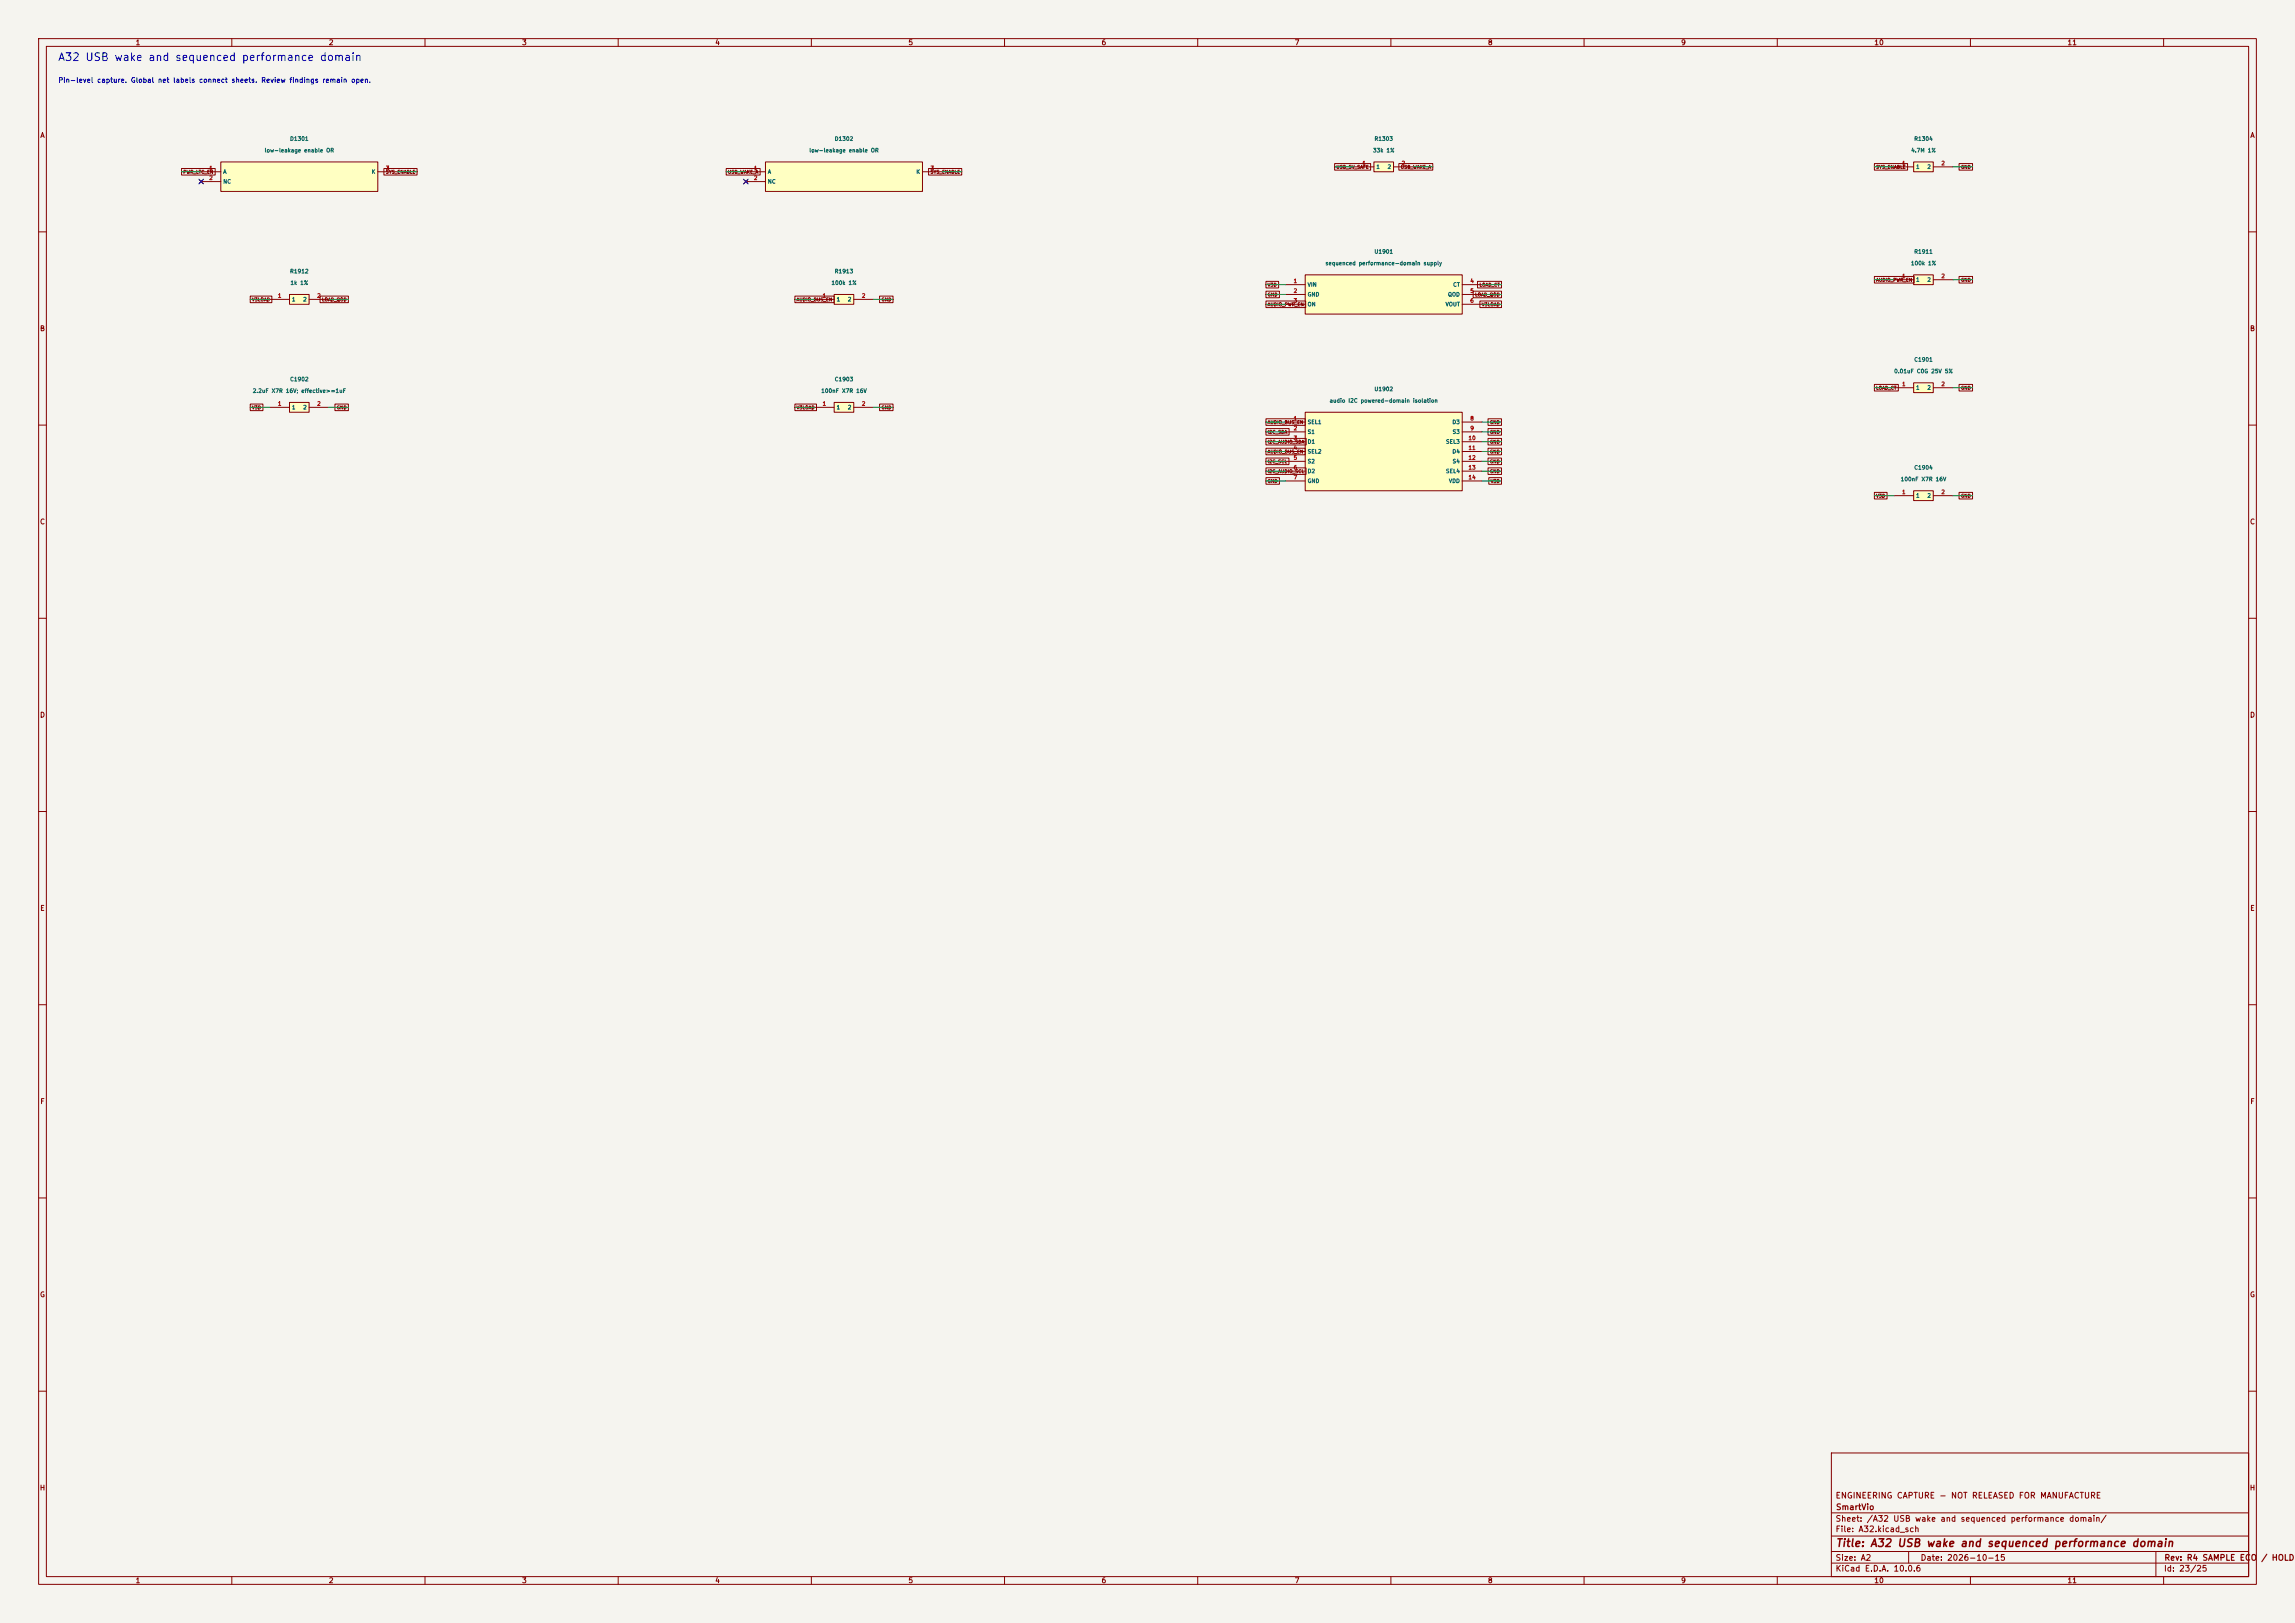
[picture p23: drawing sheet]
<svg xmlns="http://www.w3.org/2000/svg" width="594mm" height="420mm" viewBox="0 0 594 420" stroke-linecap="round" stroke-linejoin="round" font-family="sans-serif">
<defs><g id="words">
<text font-size="2" fill="#0000c2" x="14.9" y="16.3">A32 USB wake and sequenced performance domain</text>
<text font-size="2" fill="#840000" x="475" y="400.8">Title: A32 USB wake and sequenced performance domain</text>
<g font-size="1.5" fill="#840000">
<text x="475" y="388.1">ENGINEERING CAPTURE - NOT RELEASED FOR MANUFACTURE</text>
<text x="475" y="394.1">Sheet: /A32 USB wake and sequenced performance domain/</text>
<text x="475.1" y="391.1">SmartVio</text>
<text x="475" y="396.8">File: A32.kicad_sch</text>
<text x="475" y="407">KiCad E.D.A. 10.0.6</text>
<text x="475" y="404.2">Size: A2</text>
<text x="497" y="404.2">Date: 2026-10-15</text>
<text x="560" y="407">Id: 23/25</text>
<text x="560.1" y="404.2">Rev: R4 SAMPLE ECO</text>
<text x="585.1" y="404.2">/ HOLD</text>
</g>
<g font-size="1.3" fill="#840000">
<text x="35" y="12">1</text>
<text x="85" y="12">2</text>
<text x="135" y="12">3</text>
<text x="185" y="12">4</text>
<text x="235" y="12">5</text>
<text x="285" y="12">6</text>
<text x="335" y="12">7</text>
<text x="385" y="12">8</text>
<text x="435" y="12">9</text>
<text x="485" y="12">10</text>
<text x="535" y="12">11</text>
<text x="10.3" y="36">A</text>
<text x="582.3" y="36">A</text>
<text x="10.2" y="86">B</text>
<text x="582.2" y="86">B</text>
<text x="10.2" y="136">C</text>
<text x="582.2" y="136">C</text>
<text x="10.2" y="186">D</text>
<text x="582.2" y="186">D</text>
<text x="10.3" y="236">E</text>
<text x="582.3" y="236">E</text>
<text x="10.3" y="286">F</text>
<text x="582.3" y="286">F</text>
<text x="10.2" y="336">G</text>
<text x="582.2" y="336">G</text>
<text x="10.2" y="386">H</text>
<text x="582.2" y="386">H</text>
<text x="35" y="410">1</text>
<text x="85" y="410">2</text>
<text x="135" y="410">3</text>
<text x="185" y="410">4</text>
<text x="235" y="410">5</text>
<text x="285" y="410">6</text>
<text x="335" y="410">7</text>
<text x="385" y="410">8</text>
<text x="435" y="410">9</text>
<text x="485" y="410">10</text>
<text x="535" y="410">11</text>
</g>
<text font-size="1.3" fill="#0000c2" x="15" y="21.7">Pin-level capture. Global net labels connect sheets. Review findings remain open.</text>
<g font-size="1" fill="#006464">
<text x="68.4" y="39.7">low-leakage enable OR</text>
<text x="75" y="36.7">D1301</text>
<text x="209.3" y="39.7">low-leakage enable OR</text>
<text x="215.9" y="36.7">D1302</text>
<text x="355.3" y="39.7">33k 1%</text>
<text x="355.6" y="36.7">R1303</text>
<text x="494.5" y="39.7">4.7M 1%</text>
<text x="495.3" y="36.7">R1304</text>
<text x="57.7" y="45.2">A</text>
<text x="57.7" y="47.7">NC</text>
<text x="96.1" y="45.2">K</text>
<text x="198.6" y="45.2">A</text>
<text x="198.6" y="47.7">NC</text>
<text x="237.1" y="45.2">K</text>
<text x="356.1" y="43.9">1</text>
<text x="359" y="43.9">2</text>
<text x="495.8" y="43.9">1</text>
<text x="498.7" y="43.9">2</text>
<text x="355.6" y="65.9">U1901</text>
<text x="495.3" y="65.9">R1911</text>
<text x="75" y="71">R1912</text>
<text x="215.9" y="71">R1913</text>
<text x="342.9" y="68.9">sequenced performance-domain supply</text>
<text x="494.5" y="68.9">100k 1%</text>
<text x="75.1" y="74">1k 1%</text>
<text x="215.1" y="74">100k 1%</text>
<text x="338.3" y="74.4">VIN</text>
<text x="338.3" y="77">GND</text>
<text x="374.7" y="77">QOD</text>
<text x="376" y="74.4">CT</text>
<text x="495.8" y="73.1">1</text>
<text x="498.7" y="73.1">2</text>
<text x="75.4" y="78.2">1</text>
<text x="78.3" y="78.2">2</text>
<text x="216.4" y="78.2">1</text>
<text x="219.3" y="78.2">2</text>
<text x="338.3" y="79.5">ON</text>
<text x="374" y="79.5">VOUT</text>
<text x="495.3" y="93.8">C1901</text>
<text x="65.3" y="101.9">2.2uF X7R 16V; effective&gt;=1uF</text>
<text x="75" y="98.9">C1902</text>
<text x="212.4" y="101.9">100nF X7R 16V</text>
<text x="215.9" y="98.9">C1903</text>
<text x="355.6" y="101.4">U1902</text>
<text x="490.1" y="96.8">0.01uF C0G 25V 5%</text>
<text x="495.8" y="101.1">1</text>
<text x="498.7" y="101.1">2</text>
<text x="75.4" y="106.2">1</text>
<text x="78.3" y="106.2">2</text>
<text x="216.4" y="106.2">1</text>
<text x="219.3" y="106.2">2</text>
<text x="344" y="104.4">audio I2C powered-domain isolation</text>
<text x="338.3" y="110">SEL1</text>
<text x="338.3" y="112.5">S1</text>
<text x="375.8" y="110">D3</text>
<text x="375.8" y="112.5">S3</text>
<text x="338.3" y="115.1">D1</text>
<text x="338.3" y="117.6">SEL2</text>
<text x="374.1" y="115.1">SEL3</text>
<text x="375.8" y="117.6">D4</text>
<text x="338.3" y="120.1">S2</text>
<text x="338.3" y="122.7">D2</text>
<text x="338.3" y="125.2">GND</text>
<text x="374.1" y="122.7">SEL4</text>
<text x="374.9" y="125.2">VDD</text>
<text x="375.8" y="120.1">S4</text>
<text x="491.8" y="124.8">100nF X7R 16V</text>
<text x="495.3" y="121.8">C1904</text>
<text x="495.8" y="129">1</text>
<text x="498.7" y="129">2</text>
</g>
<g font-size="1" fill="#a90000">
<text x="54" y="44.3">1</text>
<text x="54" y="46.8">2</text>
<text x="99.8" y="44.3">3</text>
<text x="195" y="44.3">1</text>
<text x="195" y="46.8">2</text>
<text x="240.7" y="44.3">3</text>
<text x="352.5" y="43">1</text>
<text x="362.6" y="43">2</text>
<text x="492.2" y="43">1</text>
<text x="502.3" y="43">2</text>
<text x="71.8" y="77.3">1</text>
<text x="82" y="77.3">2</text>
<text x="212.8" y="77.3">1</text>
<text x="222.9" y="77.3">2</text>
<text x="334.7" y="73.5">1</text>
<text x="334.7" y="76">2</text>
<text x="380.4" y="73.5">4</text>
<text x="380.4" y="76">5</text>
<text x="492.2" y="72.2">1</text>
<text x="502.3" y="72.2">2</text>
<text x="334.7" y="78.6">3</text>
<text x="380.4" y="78.6">6</text>
<text x="492.2" y="100.1">1</text>
<text x="502.3" y="100.1">2</text>
<text x="71.8" y="105.2">1</text>
<text x="82" y="105.2">2</text>
<text x="212.8" y="105.2">1</text>
<text x="222.9" y="105.2">2</text>
<text x="334.7" y="109">1</text>
<text x="334.7" y="111.6">2</text>
<text x="380.4" y="109">8</text>
<text x="380.4" y="111.6">9</text>
<text x="334.7" y="114.1">3</text>
<text x="334.7" y="116.7">4</text>
<text x="334.7" y="119.2">5</text>
<text x="379.9" y="114.1">10</text>
<text x="379.9" y="116.7">11</text>
<text x="379.9" y="119.2">12</text>
<text x="334.7" y="121.7">6</text>
<text x="334.7" y="124.3">7</text>
<text x="379.9" y="121.7">13</text>
<text x="379.9" y="124.3">14</text>
<text x="492.2" y="128.1">1</text>
<text x="502.3" y="128.1">2</text>
</g>
<g font-size=".9" fill="#840000">
<text x="47.3" y="45.2">PWR_LTC_EN</text>
<text x="99.8" y="45.2">SYS_ENABLE</text>
<text x="188.3" y="45.2">USB_WAKE_A</text>
<text x="240.7" y="45.2">SYS_ENABLE</text>
<text x="345.8" y="43.9">USB_5V_SAFE</text>
<text x="362.4" y="43.9">USB_WAKE_A</text>
<text x="485.5" y="43.9">SYS_ENABLE</text>
<text x="507.4" y="43.9">GND</text>
<text x="328" y="76.9">GND</text>
<text x="328" y="74.4">V3D</text>
<text x="381.7" y="76.9">LOAD_QOD</text>
<text x="382.8" y="74.4">LOAD_CT</text>
<text x="485.5" y="73.1">AUDIO_PWR_EN</text>
<text x="507.4" y="73.1">GND</text>
<text x="65.1" y="78.2">V3LOAD</text>
<text x="83.2" y="78.2">LOAD_QOD</text>
<text x="206.1" y="78.2">AUDIO_BUS_EN</text>
<text x="228" y="78.2">GND</text>
<text x="328" y="79.4">AUDIO_PWR_EN</text>
<text x="383.4" y="79.4">V3LOAD</text>
<text x="485.5" y="101">LOAD_CT</text>
<text x="507.4" y="101">GND</text>
<text x="65.1" y="106.1">V3D</text>
<text x="87.1" y="106.1">GND</text>
<text x="206.1" y="106.1">V3LOAD</text>
<text x="228" y="106.1">GND</text>
<text x="328" y="109.9">AUDIO_BUS_EN</text>
<text x="328" y="112.5">I2C_SDA</text>
<text x="385.5" y="112.5">GND</text>
<text x="385.5" y="109.9">GND</text>
<text x="328" y="117.5">AUDIO_BUS_EN</text>
<text x="328" y="115">I2C_AUDIO_SDA</text>
<text x="385.5" y="115">GND</text>
<text x="385.5" y="117.5">GND</text>
<text x="328" y="125.2">GND</text>
<text x="328" y="122.6">I2C_AUDIO_SCL</text>
<text x="328" y="120.1">I2C_SCL</text>
<text x="385.5" y="120.1">GND</text>
<text x="385.5" y="122.6">GND</text>
<text x="385.7" y="125.2">V3D</text>
<text x="485.5" y="129">V3D</text>
<text x="507.4" y="129">GND</text>
</g>
</g></defs>
<path d="M0 0h594v420h-594z" fill="#f5f4ef" stroke="#f5f4ef" stroke-width=".26"/>
<g fill="none" stroke="#840000" stroke-width=".26">
<path d="M10 10h574v400h-574zM12 12h570v396h-570zM60 10v2M110 10v2M160 10v2M210 10v2M260 10v2M310 10v2M360 10v2M410 10v2M460 10v2M510 10v2"/>
<path d="M560 10v2M10 60h2M582 60h2M10 110h2M582 110h2M10 160h2M582 160h2M10 210h2M582 210h2M10 260h2M582 260h2M10 310h2"/>
<path d="M582 310h2M10 360h2M474 376h108v32h-108zM582 360h2M474 397.5h108M474 391.5h108M60 408v2M110 408v2M160 408v2M210 408v2M260 408v2M310 408v2"/>
<path d="M360 408v2M410 408v2M460 408v2M474 404.5h108M474 401.5h108M494 401.5v3M510 408v2M558 401.5v6.5M560 408v2"/>
</g>
<path d="M215.9 104.1h5.1v2.6h-5.1z" fill="#ffffc2"/>
<path d="M210.8 105.4h5.1M215.9 104.1h5.1v2.6h-5.1zM221 105.4h5.1" fill="none" stroke="#840000" stroke-width=".26"/>
<path d="M337.8 71.1h40.7v10.2h-40.7z" fill="#ffffc2"/>
<path d="M332.7 73.7h5.1M332.7 76.2h5.1M332.7 78.7h5.1M337.8 71.1h40.7v10.2h-40.7zM378.5 73.7h5M378.5 76.2h5M378.5 78.7h5" fill="none" stroke="#840000" stroke-width=".26"/>
<path d="M74.9 76.2h5.1v2.5h-5.1z" fill="#ffffc2"/>
<path d="M69.8 77.5h5.1M74.9 76.2h5.1v2.5h-5.1zM80 77.5h5.1" fill="none" stroke="#840000" stroke-width=".26"/>
<path d="M495.3 71.1h5.1v2.6h-5.1z" fill="#ffffc2"/>
<path d="M490.2 72.4h5.1M495.3 71.1h5.1v2.6h-5.1zM500.4 72.4h5.1" fill="none" stroke="#840000" stroke-width=".26"/>
<path d="M57.1 41.9h40.7v7.6h-40.7z" fill="#ffffc2"/>
<path d="M51.7 46.6l.8 .8M52.1 44.5h5M52.1 47h5M52.5 46.6l-.8 .8M57.1 41.9h40.7v7.6h-40.7zM97.8 44.5h5.1" fill="none" stroke="#840000" stroke-width=".26"/>
<path d="M355.6 41.9h5.1v2.6h-5.1z" fill="#ffffc2"/>
<path d="M350.5 43.2h5.1M355.6 41.9h5.1v2.6h-5.1zM360.7 43.2h5.1" fill="none" stroke="#840000" stroke-width=".26"/>
<path d="M74.9 104.1h5.1v2.6h-5.1z" fill="#ffffc2"/>
<path d="M69.8 105.4h5.1M74.9 104.1h5.1v2.6h-5.1zM80 105.4h5.1" fill="none" stroke="#840000" stroke-width=".26"/>
<path d="M495.3 99.1h5.1v2.5h-5.1z" fill="#ffffc2"/>
<path d="M495.3 99.1h5.1v2.5h-5.1zM490.2 100.3h5.1M500.4 100.3h5.1" fill="none" stroke="#840000" stroke-width=".26"/>
<path d="M337.8 106.7h40.7v20.3h-40.7z" fill="#ffffc2"/>
<g fill="none" stroke="#840000" stroke-width=".26">
<path d="M332.7 109.2h5.1M332.7 111.8h5.1M332.7 114.3h5.1M332.7 116.8h5.1M332.7 119.4h5.1M337.8 106.7h40.7v20.3h-40.7zM378.5 109.2h5M378.5 111.8h5M378.5 114.3h5M378.5 116.8h5M378.5 119.4h5M332.7 121.9h5.1"/>
<path d="M332.7 124.5h5.1M378.5 121.9h5M378.5 124.5h5"/>
</g>
<path d="M495.3 127h5.1v2.5h-5.1z" fill="#ffffc2"/>
<path d="M490.2 128.3h5.1M495.3 127h5.1v2.5h-5.1zM500.4 128.3h5.1" fill="none" stroke="#840000" stroke-width=".26"/>
<path d="M495.3 41.9h5.1v2.6h-5.1z" fill="#ffffc2"/>
<path d="M490.2 43.2h5.1M495.3 41.9h5.1v2.6h-5.1zM500.4 43.2h5.1" fill="none" stroke="#840000" stroke-width=".26"/>
<path d="M215.9 76.2h5.1v2.5h-5.1z" fill="#ffffc2"/>
<path d="M210.8 77.5h5.1M215.9 76.2h5.1v2.5h-5.1zM221 77.5h5.1" fill="none" stroke="#840000" stroke-width=".26"/>
<path d="M198.1 41.9h40.7v7.6h-40.7z" fill="#ffffc2"/>
<g fill="none" stroke="#840000" stroke-width=".26">
<path d="M47 43.6h8.7v1.7h-8.7zM99.4 43.6h8.5v1.7h-8.5zM188 43.6h8.7v1.7h-8.7zM192.7 46.6l.7 .8M193 44.5h5.1M193 47h5.1M193.4 46.6l-.7 .8M198.1 41.9h40.7v7.6h-40.7zM238.8 44.5h5M240.3 43.6h8.6v1.7h-8.6zM345.4 42.3h9.4v1.7h-9.4zM362.1 42.3h8.7v1.7h-8.7z"/>
<path d="M485.1 42.3h8.6v1.7h-8.6zM507.1 42.3h3.4v1.7h-3.4zM64.8 76.6h5.6v1.7h-5.6zM82.8 76.6h7.4v1.7h-7.4zM205.7 76.6h10.2v1.7h-10.2zM227.7 76.6h3.4v1.7h-3.4zM327.7 75.3h3.4v1.8h-3.4zM327.7 77.9h10.2v1.7h-10.2zM327.7 72.8h3.2v1.7h-3.2zM381.3 75.3h7.3v1.8h-7.3zM382.4 72.8h6.2v1.7h-6.2zM383 77.9h5.6v1.7h-5.6z"/>
<path d="M485.1 71.5h10.3v1.7h-10.3zM507.1 71.5h3.4v1.7h-3.4zM485.1 99.5h6.2v1.7h-6.2zM507.1 99.5h3.4v1.7h-3.4zM64.8 104.6h3.3v1.7h-3.3zM86.7 104.6h3.5v1.7h-3.5zM205.7 104.6h5.6v1.7h-5.6zM227.7 104.6h3.4v1.7h-3.4zM327.7 108.4h10.1v1.7h-10.1zM327.7 110.9h6v1.7h-6zM327.7 118.5h5.9v1.7h-5.9zM327.7 116h10.1v1.7h-10.1z"/>
<path d="M327.7 113.4h10.4v1.8h-10.4zM385.1 118.5h3.5v1.7h-3.5zM385.1 113.4h3.5v1.8h-3.5zM385.1 110.9h3.5v1.7h-3.5zM385.1 116h3.5v1.7h-3.5zM385.1 108.4h3.5v1.7h-3.5zM327.7 123.6h3.4v1.7h-3.4zM327.7 121.1h10.3v1.7h-10.3zM385.1 121.1h3.5v1.7h-3.5zM385.3 123.6h3.3v1.7h-3.3zM485.1 127.4h3.3v1.7h-3.3zM507.1 127.4h3.4v1.7h-3.4z"/>
</g>
<g fill="none" stroke="#009600" stroke-width=".26">
<path d="M47 44.5h5.1M102.9 44.5h5M188 44.5h5M243.8 44.5h5.1M345.4 43.2h5.1M365.8 43.2h5M485.1 43.2h5.1M505.5 43.2h5M64.8 77.5h5M85.1 77.5h5.1M205.7 77.5h5.1M226.1 77.5h5"/>
<path d="M327.7 76.2h5M327.7 78.7h5M327.7 73.7h5M383.5 76.2h5.1M383.5 78.7h5.1M383.5 73.7h5.1M485.1 72.4h5.1M505.5 72.4h5M64.8 105.4h5M85.1 105.4h5.1M205.7 105.4h5.1M226.1 105.4h5"/>
<path d="M327.7 114.3h5M327.7 119.4h5M327.7 116.8h5M327.7 109.2h5M327.7 111.8h5M383.5 114.3h5.1M383.5 119.4h5.1M383.5 116.8h5.1M383.5 109.2h5.1M383.5 111.8h5.1M485.1 100.3h5.1M505.5 100.3h5"/>
<path d="M327.7 124.5h5M327.7 121.9h5M383.5 124.5h5.1M383.5 121.9h5.1M485.1 128.3h5.1M505.5 128.3h5"/>
</g>
<path d="M51.5 46.4l1.2 1.2M52.7 46.4l-1.2 1.2M192.4 46.4l1.2 1.2M193.6 46.4l-1.2 1.2" fill="none" stroke="#000084" stroke-width=".26"/>
<use href="#words"/>
</svg>
